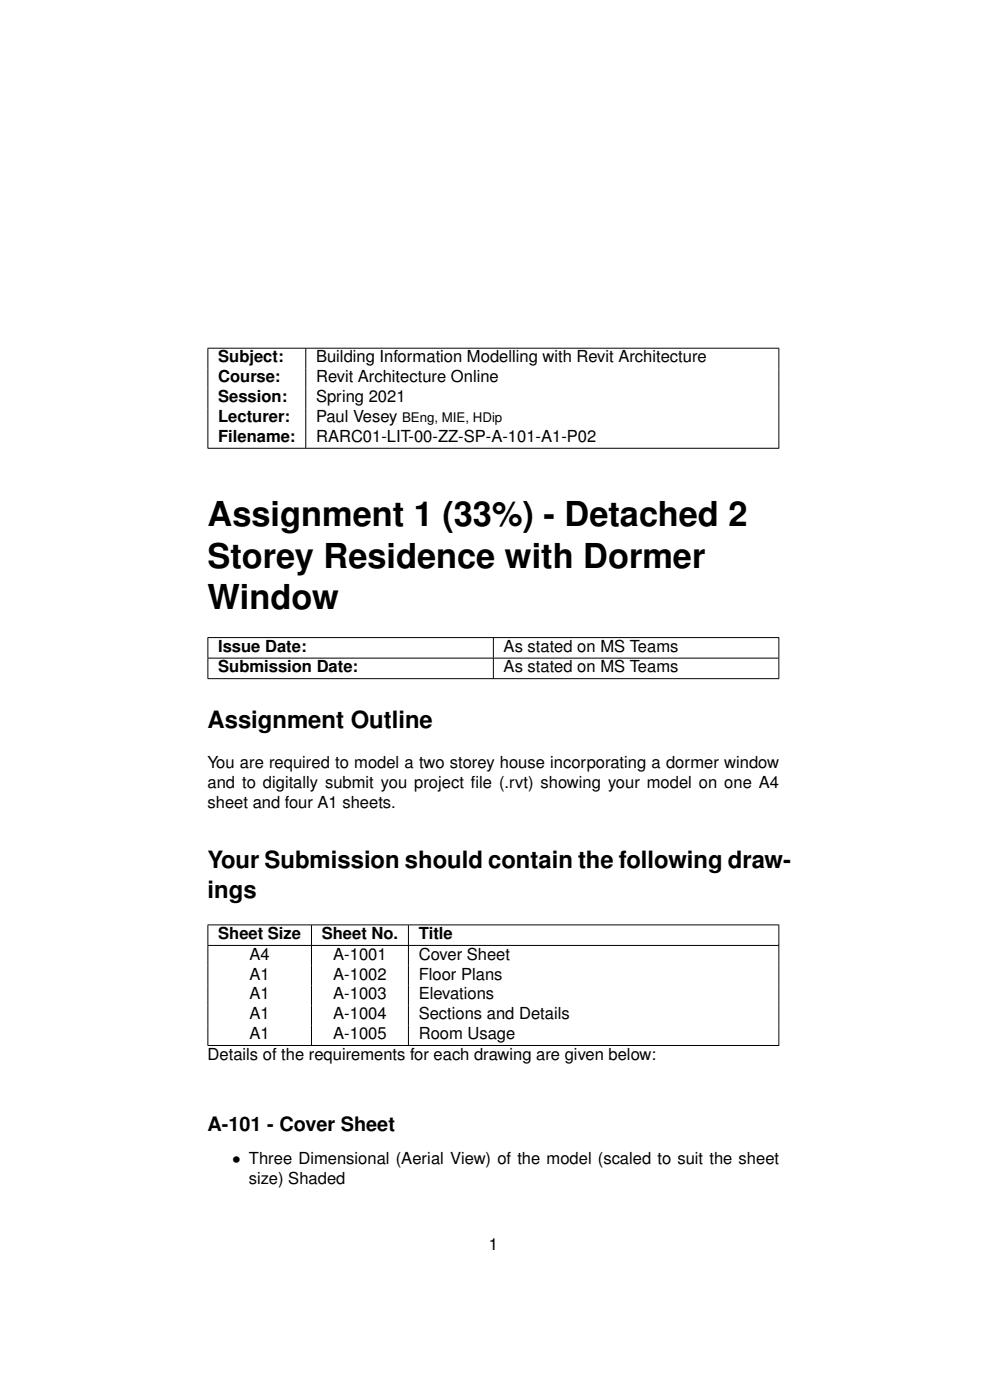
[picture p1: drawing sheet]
<svg xmlns="http://www.w3.org/2000/svg" width="210mm" height="297mm" viewBox="0 0 210 297" stroke-linecap="round" stroke-linejoin="round" font-family="sans-serif">
<defs><g id="words">
<g font-size="7.3">
<text x="44" y="111.7">Assignment 1 (33%) - Detached 2</text>
<text x="44" y="120.4">Storey Residence with Dormer</text>
<text x="44" y="129.2">Window</text>
</g>
<g font-size="5.1">
<text x="44" y="154.5">Assignment Outline</text>
<text x="44" y="184.1">Your Submission should contain the following draw-</text>
<text x="44" y="190.5">ings</text>
</g>
<text font-size="4.2" x="44" y="239.9">A-101 - Cover Sheet</text>
<g font-size="3.5">
<text x="46.3" y="76.9">Subject:</text>
<text x="67" y="76.9">Building Information Modelling with Revit Architecture</text>
<text x="46.3" y="81.1">Course:</text>
<text x="67" y="81.1">Revit Architecture Online</text>
<text x="46.3" y="85.3">Session:</text>
<text x="46.3" y="89.5">Lecturer:</text>
<text x="67" y="85.3">Spring 2021</text>
<text x="67" y="89.5">Paul Vesey</text>
<text x="46.3" y="93.8">Filename:</text>
<text x="67" y="93.8">RARC01-LIT-00-ZZ-SP-A-101-A1-P02</text>
<text x="46.3" y="138.3">Issue Date:</text>
<text x="46.3" y="142.6">Submission Date:</text>
<text x="106.8" y="138.3">As stated on MS Teams</text>
<text x="106.8" y="142.6">As stated on MS Teams</text>
<text x="44" y="162.9">You are required to model a two storey house incorporating a dormer window</text>
<text x="44" y="167.2">and to digitally submit you project f</text>
<text x="99.9" y="167.2">ile (.rvt) showing your model on one A4</text>
<text x="44" y="171.4">sheet and four A1 sheets.</text>
<text x="46.3" y="199.2">Sheet Size</text>
<text x="52.9" y="203.6">A4</text>
<text x="68.2" y="199.2">Sheet No.</text>
<text x="70.7" y="203.6">A-1001</text>
<text x="88.8" y="199.2">Title</text>
<text x="88.8" y="203.6">Cover Sheet</text>
<text x="52.9" y="207.8">A1</text>
<text x="70.7" y="207.8">A-1002</text>
<text x="88.8" y="207.8">Floor Plans</text>
<text x="52.9" y="212">A1</text>
<text x="70.7" y="212">A-1003</text>
<text x="88.8" y="212">Elevations</text>
<text x="52.9" y="216.2">A1</text>
<text x="52.9" y="220.5">A1</text>
<text x="70.7" y="216.2">A-1004</text>
<text x="70.7" y="220.5">A-1005</text>
<text x="88.8" y="216.2">Sections and Details</text>
<text x="88.8" y="220.5">Room Usage</text>
<text x="44" y="224.8">Details of the requirements for each drawing are given below:</text>
<text x="49.2" y="246.9">• Three Dimensional (Aerial View) of the model (scaled to suit the sheet</text>
<text x="52.8" y="251.1">size) Shaded</text>
<text x="103.7" y="265.1">1</text>
</g>
<text font-size="2.8" x="85.3" y="89.5">BEng, MIE, HDip</text>
</g></defs>
<g fill="none" stroke="#000" stroke-width=".21">
<path d="M44 73.9h121.3M44.1 73.9v21.1M64.9 73.9v21.1M165.2 73.9v21.1M44 95.1h121.3M44 135.3h121.3M44 139.6h121.3M44.1 135.3v4.2M44.1 139.7v4.2M104.7 135.3v4.2M104.7 139.7v4.2M165.2 135.3v4.2"/>
<path d="M165.2 139.7v4.2M44 144h121.3M44 196.2h121.3M44.1 196.3v4.2M66.1 196.3v4.2M86.6 196.3v4.2M165.2 196.3v4.2M44 200.6h121.3M44.1 200.6v21.1M66.1 200.6v21.1M86.6 200.6v21.1M165.2 200.6v21.1"/>
<path d="M44 221.8h121.3"/>
</g>
<use href="#words"/>
</svg>
